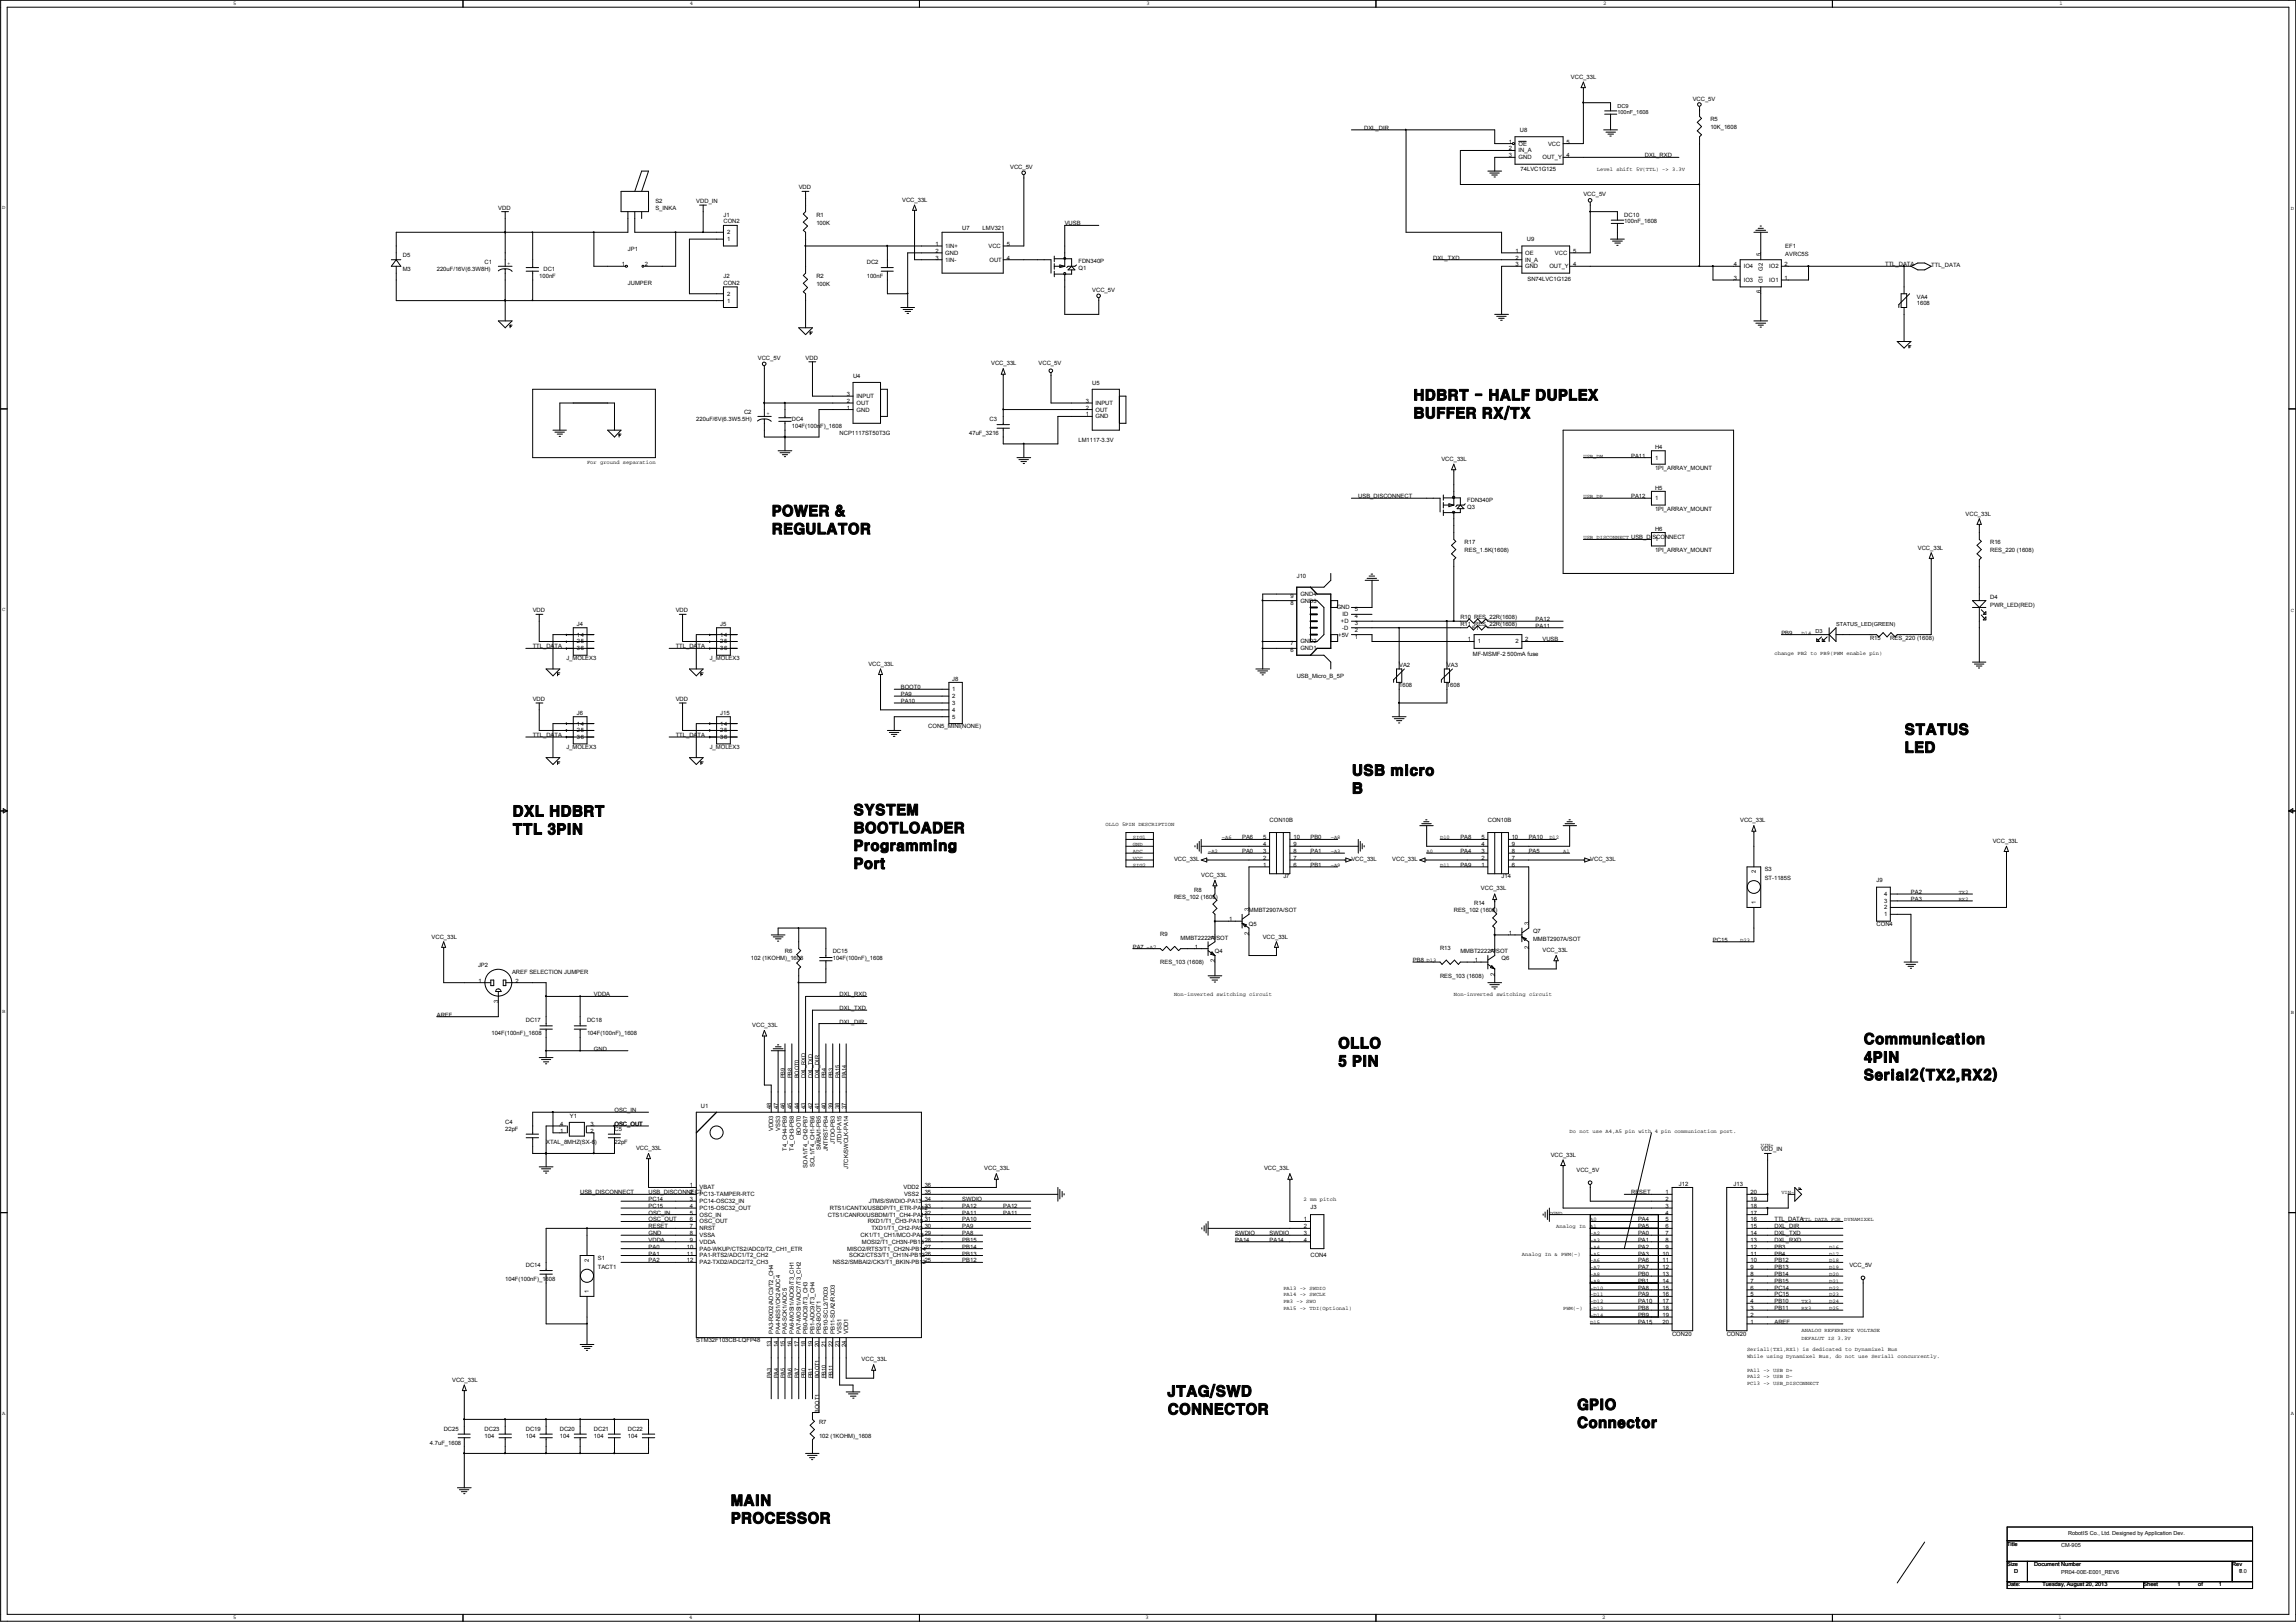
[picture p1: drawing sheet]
<svg xmlns="http://www.w3.org/2000/svg" width="297mm" height="210mm" viewBox="0 0 297 210" stroke-linecap="round" stroke-linejoin="round" font-family="sans-serif">
<defs><g id="words">
<g font-size="1.9">
<text x="182.8" y="51.8">HDBRT - HALF DUPLEX</text>
<text x="182.8" y="54.1">BUFFER RX/TX</text>
<text x="99.8" y="66.8">POWER &amp;</text>
<text x="99.8" y="69.1">REGULATOR</text>
<text x="246.4" y="95.1">STATUS</text>
<text x="174.9" y="100.4">USB micro</text>
<text x="246.4" y="97.4">LED</text>
<text x="66.3" y="105.7">DXL HDBRT</text>
<text x="66.3" y="108">TTL 3PIN</text>
<text x="110.4" y="105.5">SYSTEM</text>
<text x="110.4" y="107.8">BOOTLOADER</text>
<text x="174.9" y="102.7">B</text>
<text x="110.4" y="110.1">Programming</text>
<text x="110.4" y="112.4">Port</text>
<text x="173.1" y="135.7">OLLO</text>
<text x="241.1" y="135.1">Communication</text>
<text x="241.1" y="137.5">4PIN</text>
<text x="173.1" y="138">5 PIN</text>
<text x="241.1" y="139.8">Serial2(TX2,RX2)</text>
<text x="151" y="180.7">JTAG/SWD</text>
<text x="151" y="183">CONNECTOR</text>
<text x="204" y="182.5">GPIO</text>
<text x="204" y="184.8">Connector</text>
<text x="94.5" y="194.9">MAIN</text>
<text x="94.5" y="197.1">PROCESSOR</text>
</g>
<g font-size=".8">
<text x="203.2" y="10.2">VCC_33L</text>
<text x="176.5" y="16.8">DXL_DIR</text>
<text x="196.6" y="17.1">U8</text>
<text x="219" y="13">VCC_5V</text>
<text x="221.3" y="15.7">R5</text>
<text x="221.3" y="16.7">10K_1608</text>
<text x="130.7" y="21.8">VCC_5V</text>
<text x="195.2" y="18.6">1</text>
<text x="195.2" y="19.5">2</text>
<text x="195.2" y="20.4">3</text>
<text x="196.5" y="18.8">OE</text>
<text x="196.5" y="19.7">IN_A</text>
<text x="196.5" y="20.6">GND</text>
<text x="196.7" y="22.2">74LVC1G125</text>
<text x="199.6" y="20.6">OUT_Y</text>
<text x="200.3" y="18.8">VCC</text>
<text x="202.6" y="20.4">4</text>
<text x="202.6" y="18.6">5</text>
<text x="212.8" y="20.4">DXL_RXD</text>
<text x="64.5" y="27.1">VDD</text>
<text x="84.8" y="26.2">S2</text>
<text x="84.8" y="27.1">S_INKA</text>
<text x="90.1" y="26.2">VDD_IN</text>
<text x="93.6" y="28">J1</text>
<text x="93.6" y="28.9">CON2</text>
<text x="103.3" y="24.5">VDD</text>
<text x="105.6" y="28">R1</text>
<text x="105.6" y="29.1">100K</text>
<text x="116.7" y="26.1">VCC_33L</text>
<text x="124.5" y="29.8">U7</text>
<text x="127.1" y="29.8">LMV321</text>
<text x="137.7" y="29.2">VUSB</text>
<text x="204.8" y="25.4">VCC_5V</text>
<text x="210.1" y="28">DC10</text>
<text x="210.1" y="28.9">100nF_1608</text>
<text x="52.1" y="33.3">D5</text>
<text x="52.1" y="35.1">M3</text>
<text x="56.5" y="35.1">220uF/16V(6.3W8H)</text>
<text x="62.7" y="34.2">C1</text>
<text x="69.8" y="36">100nF</text>
<text x="70.3" y="35.1">DC1</text>
<text x="80.4" y="34.5">1</text>
<text x="81.2" y="32.4">JP1</text>
<text x="83.4" y="34.5">2</text>
<text x="93.6" y="36">J2</text>
<text x="94.1" y="31.2">1</text>
<text x="94.1" y="30.3">2</text>
<text x="105.6" y="36">R2</text>
<text x="112.1" y="34.2">DC2</text>
<text x="112.1" y="36">100nF</text>
<text x="121" y="31.8">1</text>
<text x="121" y="32.7">2</text>
<text x="121" y="33.6">3</text>
<text x="122.3" y="32.1">1IN+</text>
<text x="122.3" y="33">GND</text>
<text x="122.3" y="33.9">1IN-</text>
<text x="127.9" y="32.1">VCC</text>
<text x="128" y="33.9">OUT</text>
<text x="130.3" y="33.6">4</text>
<text x="130.3" y="31.8">5</text>
<text x="139.5" y="34.9">Q1</text>
<text x="139.5" y="34">FDN340P</text>
<text x="185.4" y="33.6">DXL_TXD</text>
<text x="196.1" y="32.7">1</text>
<text x="196.1" y="33.6">2</text>
<text x="196.1" y="34.5">3</text>
<text x="197.3" y="33">OE</text>
<text x="197.3" y="33.9">IN_A</text>
<text x="197.3" y="34.7">GND</text>
<text x="197.5" y="31.2">U9</text>
<text x="200.4" y="34.7">OUT_Y</text>
<text x="201.2" y="33">VCC</text>
<text x="203.5" y="34.5">4</text>
<text x="203.5" y="32.7">5</text>
<text x="224.3" y="34.5">4</text>
<text x="225.6" y="34.7">IO4</text>
<text x="227.8" y="33.1" transform="rotate(-90 227.8 33.1)">5</text>
<text x="228" y="35.1" transform="rotate(-90 228 35.1)">G2</text>
<text x="228.9" y="34.7">IO2</text>
<text x="230.9" y="34.5">2</text>
<text x="231" y="32.1">EF1</text>
<text x="231" y="33.1">AVRC5S</text>
<text x="243.9" y="34.5">TTL_DATA</text>
<text x="249.8" y="34.6">TTL_DATA</text>
<text x="81.2" y="36.9">JUMPER</text>
<text x="93.6" y="36.9">CON2</text>
<text x="94.1" y="39.2">1</text>
<text x="94.1" y="38.3">2</text>
<text x="105.6" y="37">100K</text>
<text x="141.3" y="37.8">VCC_5V</text>
<text x="197.6" y="36.3">SN74LVC1G126</text>
<text x="224.3" y="36.2">3</text>
<text x="225.6" y="36.5">IO3</text>
<text x="227.8" y="38" transform="rotate(-90 227.8 38)">6</text>
<text x="228" y="36.7" transform="rotate(-90 228 36.7)">G1</text>
<text x="228.9" y="36.5">IO1</text>
<text x="230.9" y="36.2">1</text>
<text x="248" y="38.7">VA4</text>
<text x="248" y="39.4">1608</text>
<text x="98" y="46.6">VCC_5V</text>
<text x="104.2" y="46.6">VDD</text>
<text x="128.2" y="47.3">VCC_33L</text>
<text x="134.4" y="47.3">VCC_5V</text>
<text x="96.3" y="53.6">C2</text>
<text x="109.6" y="53">1</text>
<text x="109.6" y="52.2">2</text>
<text x="109.6" y="51.3">3</text>
<text x="110.4" y="48.9">U4</text>
<text x="110.8" y="53.3">GND</text>
<text x="110.8" y="52.4">OUT</text>
<text x="110.8" y="51.5">INPUT</text>
<text x="140.5" y="53.9">1</text>
<text x="140.5" y="53">2</text>
<text x="140.5" y="52.2">3</text>
<text x="141.3" y="49.8">U5</text>
<text x="141.7" y="53.3">OUT</text>
<text x="141.7" y="52.4">INPUT</text>
<text x="90.1" y="54.5">220uF/6V(6.3W5.5H)</text>
<text x="102.4" y="54.5">DC4</text>
<text x="102.4" y="55.4">104F(100nF)_1608</text>
<text x="108.6" y="56.3">NCP1117ST50T3G</text>
<text x="125.4" y="56.3">47uF_3216</text>
<text x="128" y="54.5">C3</text>
<text x="139.5" y="57.2">LM1117-3.3V</text>
<text x="141.7" y="54.1">GND</text>
<text x="186.5" y="59.6">VCC_33L</text>
<text x="211" y="59.2">PA11</text>
<text x="214.1" y="59.5">1</text>
<text x="214.1" y="58.1">H4</text>
<text x="175.7" y="64.5">USB_DISCONNECT</text>
<text x="189.8" y="65.8">Q3</text>
<text x="189.8" y="64.9">FDN340P</text>
<text x="211" y="64.5">PA12</text>
<text x="214.1" y="60.8">1PI_ARRAY_MOUNT</text>
<text x="214.1" y="64.7">1</text>
<text x="214.1" y="63.4">H5</text>
<text x="189.5" y="70.4">R17</text>
<text x="189.5" y="71.5">RES_1.5K(1608)</text>
<text x="214.1" y="70.1">1</text>
<text x="214.1" y="68.7">H6</text>
<text x="214.1" y="71.4">1PI_ARRAY_MOUNT</text>
<text x="214.1" y="66.1">1PI_ARRAY_MOUNT</text>
<text x="248.1" y="71.1">VCC_33L</text>
<text x="254.3" y="66.7">VCC_33L</text>
<text x="257.5" y="70.4">R16</text>
<text x="257.5" y="71.5">RES_220 (1608)</text>
<text x="167" y="77.4">9</text>
<text x="167.8" y="74.8">J10</text>
<text x="168.2" y="78">GND3</text>
<text x="168.2" y="77.1">GND4</text>
<text x="257.5" y="77.5">D4</text>
<text x="68.9" y="83.9">TTL_DATA</text>
<text x="68.9" y="79.2">VDD</text>
<text x="74.6" y="82.4">14</text>
<text x="74.6" y="83.3">25</text>
<text x="74.6" y="81.1">J4</text>
<text x="87.4" y="79.2">VDD</text>
<text x="87.4" y="83.9">TTL_DATA</text>
<text x="93.2" y="82.4">14</text>
<text x="93.2" y="83.3">25</text>
<text x="93.2" y="81.1">J5</text>
<text x="167" y="83.5">7</text>
<text x="167" y="78.2">8</text>
<text x="168.2" y="83.3">GND2</text>
<text x="172.9" y="78.9">GND</text>
<text x="173.1" y="82.4">+5V</text>
<text x="173.5" y="80.6">+D</text>
<text x="173.6" y="81.5">-D</text>
<text x="173.7" y="79.8">ID</text>
<text x="175.3" y="82.6">1</text>
<text x="175.3" y="81.7">2</text>
<text x="175.3" y="80.9">3</text>
<text x="175.3" y="80">4</text>
<text x="175.3" y="79.1">5</text>
<text x="188.9" y="80.1">R10 RES_22R(1608)</text>
<text x="188.9" y="81">R11 RES_22R(1608)</text>
<text x="189.9" y="83">1</text>
<text x="190.5" y="81.5">F1</text>
<text x="191.2" y="83.3">1</text>
<text x="196.1" y="83.3">2</text>
<text x="197.3" y="83">2</text>
<text x="198.7" y="80.4">PA12</text>
<text x="198.7" y="81.2">PA11</text>
<text x="199.6" y="83">VUSB</text>
<text x="230.5" y="82.1">PB9</text>
<text x="241.9" y="82.8">R15</text>
<text x="244.6" y="82.8">RES_220 (1608)</text>
<text x="257.5" y="78.5">PWR_LED(RED)</text>
<text x="73.3" y="85.4">J_MOLEX3</text>
<text x="74.6" y="84.2">36</text>
<text x="91.8" y="85.4">J_MOLEX3</text>
<text x="93.2" y="84.2">36</text>
<text x="112.3" y="86.1">VCC_33L</text>
<text x="116.5" y="89.2">BOOT0</text>
<text x="123.2" y="89.5">1</text>
<text x="123.2" y="88.2">J8</text>
<text x="167" y="84.4">6</text>
<text x="167.8" y="87.7">USB_Micro_B_5P</text>
<text x="168.2" y="84.2">GND1</text>
<text x="181" y="86.3">VA2</text>
<text x="181" y="88.9">1608</text>
<text x="187.2" y="86.3">VA3</text>
<text x="187.2" y="88.9">1608</text>
<text x="190.5" y="84.9">MF-MSMF-2 500mA fuse</text>
<text x="68.9" y="90.7">VDD</text>
<text x="68.9" y="95.4">TTL_DATA</text>
<text x="74.6" y="93.9">14</text>
<text x="74.6" y="94.8">25</text>
<text x="74.6" y="95.6">36</text>
<text x="74.6" y="92.5">J6</text>
<text x="87.4" y="90.7">VDD</text>
<text x="87.4" y="95.4">TTL_DATA</text>
<text x="93.2" y="93.9">14</text>
<text x="93.2" y="94.8">25</text>
<text x="93.2" y="95.6">36</text>
<text x="93.2" y="92.5">J15</text>
<text x="116.5" y="90.1">PA9</text>
<text x="116.5" y="91">PA10</text>
<text x="120.1" y="94.2">CON5_MINI(NONE)</text>
<text x="123.2" y="90.3">2</text>
<text x="123.2" y="91.2">3</text>
<text x="123.2" y="92.1">4</text>
<text x="123.2" y="93">5</text>
<text x="73.3" y="96.9">J_MOLEX3</text>
<text x="91.8" y="96.9">J_MOLEX3</text>
<text x="164.3" y="106.4">CON10B</text>
<text x="192.5" y="106.4">CON10B</text>
<text x="225.1" y="106.4">VCC_33L</text>
<text x="151.9" y="111.4">VCC_33L</text>
<text x="155.4" y="113.5">VCC_33L</text>
<text x="160.7" y="110.4">PA0</text>
<text x="160.7" y="108.6">PA6</text>
<text x="163.4" y="112.2">1</text>
<text x="163.4" y="111.3">2</text>
<text x="163.4" y="110.4">3</text>
<text x="163.4" y="109.5">4</text>
<text x="163.4" y="108.6">5</text>
<text x="166" y="113.7">J7</text>
<text x="167.3" y="112.2">6</text>
<text x="167.3" y="111.3">7</text>
<text x="167.3" y="110.4">8</text>
<text x="167.3" y="109.5">9</text>
<text x="167.3" y="108.6">10</text>
<text x="169.5" y="110.4">PA1</text>
<text x="169.5" y="112.2">PB1</text>
<text x="169.5" y="108.6">PB0</text>
<text x="174.8" y="111.4">VCC_33L</text>
<text x="180.1" y="111.4">VCC_33L</text>
<text x="188.9" y="110.4">PA4</text>
<text x="188.9" y="112.2">PA9</text>
<text x="188.9" y="108.6">PA8</text>
<text x="191.7" y="112.2">1</text>
<text x="191.7" y="111.3">2</text>
<text x="191.7" y="110.4">3</text>
<text x="191.7" y="109.5">4</text>
<text x="191.7" y="108.6">5</text>
<text x="194.3" y="113.7">J14</text>
<text x="195.6" y="112.2">6</text>
<text x="195.6" y="111.3">7</text>
<text x="195.6" y="110.4">8</text>
<text x="195.6" y="109.5">9</text>
<text x="195.6" y="108.6">10</text>
<text x="197.8" y="110.4">PA5</text>
<text x="197.8" y="108.6">PA10</text>
<text x="205.7" y="111.4">VCC_33L</text>
<text x="227.2" y="113" transform="rotate(-90 227.2 113)">2</text>
<text x="228.3" y="112.8">S3</text>
<text x="228.3" y="113.8">ST-1185S</text>
<text x="257.8" y="109.1">VCC_33L</text>
<text x="151.9" y="116.3">RES_102 (1608)</text>
<text x="154.5" y="115.4">R8</text>
<text x="159" y="119.2">1</text>
<text x="161.6" y="117.9" transform="rotate(-90 161.6 117.9)">3</text>
<text x="161.6" y="119.8">Q5</text>
<text x="161.6" y="118.1">MMBT2907A/SOT</text>
<text x="188.1" y="118.1">RES_102 (1608)</text>
<text x="190.7" y="117.2">R14</text>
<text x="191.6" y="115.2">VCC_33L</text>
<text x="197.8" y="119.7" transform="rotate(-90 197.8 119.7)">3</text>
<text x="227.2" y="117" transform="rotate(-90 227.2 117)">1</text>
<text x="242.8" y="114.1">J9</text>
<text x="242.8" y="119.8">CON4</text>
<text x="243.8" y="118.6">1</text>
<text x="243.8" y="117.7">2</text>
<text x="243.8" y="116.8">3</text>
<text x="243.8" y="116">4</text>
<text x="247.2" y="115.7">PA2</text>
<text x="247.2" y="116.6">PA3</text>
<text x="55.8" y="121.5">VCC_33L</text>
<text x="61.8" y="125.1">JP2</text>
<text x="97.2" y="124.2">102 (1KOHM)_1608</text>
<text x="101.6" y="123.4">R6</text>
<text x="107.7" y="123.4">DC15</text>
<text x="107.7" y="124.2">104F(100nF)_1608</text>
<text x="146.6" y="122.8">PA7 ~A7</text>
<text x="150.1" y="121.2">R9</text>
<text x="150.1" y="124.8">RES_103 (1608)</text>
<text x="152.7" y="121.6">MMBT2222A/SOT</text>
<text x="154.6" y="122.8">1</text>
<text x="157.2" y="124.5" transform="rotate(-90 157.2 124.5)">2</text>
<text x="157.2" y="121.5" transform="rotate(-90 157.2 121.5)">3</text>
<text x="157.2" y="123.4">Q4</text>
<text x="161.6" y="121" transform="rotate(-90 161.6 121)">2</text>
<text x="163.4" y="121.5">VCC_33L</text>
<text x="182.8" y="124.5">PB8 D13</text>
<text x="186.3" y="122.9">R13</text>
<text x="188.9" y="123.4">MMBT2222A/SOT</text>
<text x="190.8" y="124.5">1</text>
<text x="193.4" y="123.2" transform="rotate(-90 193.4 123.2)">3</text>
<text x="194.3" y="124.2">Q6</text>
<text x="195.2" y="121">1</text>
<text x="197.8" y="122.8" transform="rotate(-90 197.8 122.8)">2</text>
<text x="198.3" y="120.7">Q7</text>
<text x="198.3" y="121.8">MMBT2907A/SOT</text>
<text x="199.6" y="123.2">VCC_33L</text>
<text x="221.6" y="121.9">PC15</text>
<text x="56.5" y="131.6">AREF</text>
<text x="61.9" y="127.2">1</text>
<text x="64.5" y="129.8" transform="rotate(-90 64.5 129.8)">3</text>
<text x="66.2" y="126">AREF SELECTION JUMPER</text>
<text x="66.7" y="127.2">2</text>
<text x="76.8" y="128.9">VDDA</text>
<text x="108.6" y="128.9">DXL_RXD</text>
<text x="108.6" y="130.7">DXL_TXD</text>
<text x="186.3" y="126.5">RES_103 (1608)</text>
<text x="193.4" y="126.3" transform="rotate(-90 193.4 126.3)">2</text>
<text x="63.6" y="133.9">104F(100nF)_1608</text>
<text x="68" y="132.2">DC17</text>
<text x="75.9" y="132.2">DC18</text>
<text x="75.9" y="133.9">104F(100nF)_1608</text>
<text x="76.8" y="136">GND</text>
<text x="97.3" y="132.9">VCC_33L</text>
<text x="108.6" y="132.5">DXL_DIR</text>
<text x="79.5" y="143.9">OSC_IN</text>
<text x="90.7" y="143.3">U1</text>
<text x="99.8" y="143.5" transform="rotate(-90 99.8 143.5)">48</text>
<text x="100.7" y="143.5" transform="rotate(-90 100.7 143.5)">47</text>
<text x="101.6" y="143.5" transform="rotate(-90 101.6 143.5)">46</text>
<text x="102.4" y="143.5" transform="rotate(-90 102.4 143.5)">45</text>
<text x="103.3" y="143.5" transform="rotate(-90 103.3 143.5)">44</text>
<text x="104.2" y="143.5" transform="rotate(-90 104.2 143.5)">43</text>
<text x="105.1" y="143.5" transform="rotate(-90 105.1 143.5)">42</text>
<text x="106" y="143.5" transform="rotate(-90 106 143.5)">41</text>
<text x="106.8" y="143.5" transform="rotate(-90 106.8 143.5)">40</text>
<text x="107.7" y="143.5" transform="rotate(-90 107.7 143.5)">39</text>
<text x="108.6" y="143.5" transform="rotate(-90 108.6 143.5)">38</text>
<text x="109.5" y="143.5" transform="rotate(-90 109.5 143.5)">37</text>
<text x="65.4" y="145.5">C4</text>
<text x="65.4" y="146.3">22pF</text>
<text x="70.7" y="148.1">XTAL_8MHZ(SX-6)</text>
<text x="72.5" y="145.7">4</text>
<text x="72.5" y="146.6">1</text>
<text x="73.7" y="144.7">Y1</text>
<text x="76.4" y="146.6">2</text>
<text x="76.4" y="145.7">3</text>
<text x="79.5" y="146.3">C5</text>
<text x="79.5" y="148.1">22pF</text>
<text x="79.5" y="145.7">OSC_OUT</text>
<text x="82.3" y="148.8">VCC_33L</text>
<text x="100" y="146.4" transform="rotate(-90 100 146.4)">VDD3</text>
<text x="100.9" y="146.3" transform="rotate(-90 100.9 146.3)">VSS3</text>
<text x="101.8" y="148.9" transform="rotate(-90 101.8 148.9)">T4_CH4-PB9</text>
<text x="102.7" y="148.9" transform="rotate(-90 102.7 148.9)">T4_CH3-PB8</text>
<text x="103.6" y="146.9" transform="rotate(-90 103.6 146.9)">BOOT0</text>
<text x="106.2" y="148.8" transform="rotate(-90 106.2 148.8)">SMBAI1-PB5</text>
<text x="107.1" y="149" transform="rotate(-90 107.1 149)">JNTRST-PB4</text>
<text x="108" y="148" transform="rotate(-90 108 148)">JTDO-PB3</text>
<text x="108.9" y="148.1" transform="rotate(-90 108.9 148.1)">JTDI-PA15</text>
<text x="200.6" y="149.7">VCC_33L</text>
<text x="227.8" y="149">VDD_IN</text>
<text x="75.1" y="154.6">USB_DISCONNECT</text>
<text x="83.9" y="154.6">USB_DISCONNECT</text>
<text x="83.9" y="155.4">PC14</text>
<text x="89.2" y="153.7">1</text>
<text x="89.2" y="154.6">2</text>
<text x="89.2" y="155.4">3</text>
<text x="90.5" y="153.9">VBAT</text>
<text x="90.5" y="154.8">PC13-TAMPER-RTC</text>
<text x="90.5" y="155.7">PC14-OSC32_IN</text>
<text x="104.5" y="151.1" transform="rotate(-90 104.5 151.1)">SDA1/T4_CH2-PB7</text>
<text x="105.4" y="151" transform="rotate(-90 105.4 151)">SCL1/T4_CH1-PB6</text>
<text x="109.7" y="151.3" transform="rotate(-90 109.7 151.3)">JTCK/SWCLK-PA14</text>
<text x="112.4" y="155.7">JTMS/SWDIO-PA13</text>
<text x="116.9" y="153.9">VDD2</text>
<text x="117" y="154.8">VSS2</text>
<text x="119.6" y="155.4">34</text>
<text x="119.6" y="154.6">35</text>
<text x="119.6" y="153.7">36</text>
<text x="124.5" y="155.4">SWDIO</text>
<text x="127.3" y="151.4">VCC_33L</text>
<text x="163.5" y="151.4">VCC_33L</text>
<text x="204" y="151.6">VCC_5V</text>
<text x="211" y="154.6">RESET</text>
<text x="215.5" y="154.6">1</text>
<text x="215.5" y="155.4">2</text>
<text x="217.2" y="153.4">J12</text>
<text x="224.3" y="153.4">J13</text>
<text x="226.5" y="155.4">19</text>
<text x="226.5" y="154.6">20</text>
<text x="83.9" y="158.1">OSC_OUT</text>
<text x="83.9" y="161.6">PA0</text>
<text x="83.9" y="159">RESET</text>
<text x="83.9" y="160.7">VDDA</text>
<text x="83.9" y="156.3">PC15</text>
<text x="83.9" y="157.2">OSC_IN</text>
<text x="83.9" y="159.9">GND</text>
<text x="88.9" y="161.6">10</text>
<text x="89.2" y="156.3">4</text>
<text x="89.2" y="157.2">5</text>
<text x="89.2" y="158.1">6</text>
<text x="89.2" y="159">7</text>
<text x="89.2" y="159.9">8</text>
<text x="89.2" y="160.7">9</text>
<text x="90.5" y="156.6">PC15-OSC32_OUT</text>
<text x="90.5" y="157.4">OSC_IN</text>
<text x="90.5" y="158.3">OSC_OUT</text>
<text x="90.5" y="159.2">NRST</text>
<text x="90.5" y="160.1">VSSA</text>
<text x="90.5" y="161">VDDA</text>
<text x="90.5" y="161.8">PA0-WKUP/CTS2/ADC0/T2_CH1_ETR</text>
<text x="107.1" y="157.4">CTS1/CANRX/USBDM/T1_CH4-PA11</text>
<text x="107.4" y="156.6">RTS1/CANTX/USBDP/T1_ETR-PA12</text>
<text x="109.6" y="161.8">MISO2/RTS3/T1_CH2N-PB14</text>
<text x="111.3" y="160.1">CK1/T1_CH1/MCO-PA8</text>
<text x="111.5" y="161">MOSI2/T1_CH3N-PB15</text>
<text x="112.3" y="158.3">RXD1/T1_CH3-PA10</text>
<text x="112.7" y="159.2">TXD1/T1_CH2-PA9</text>
<text x="119.6" y="161.6">27</text>
<text x="119.6" y="160.7">28</text>
<text x="119.6" y="159.9">29</text>
<text x="119.6" y="159">30</text>
<text x="119.6" y="158.1">31</text>
<text x="119.6" y="157.2">32</text>
<text x="119.6" y="156.3">33</text>
<text x="124.5" y="156.3">PA12</text>
<text x="124.5" y="157.2">PA11</text>
<text x="124.5" y="160.7">PB15</text>
<text x="124.5" y="159.9">PA8</text>
<text x="124.5" y="161.6">PB14</text>
<text x="124.5" y="159">PA9</text>
<text x="124.5" y="158.1">PA10</text>
<text x="129.8" y="156.3">PA12</text>
<text x="129.8" y="157.2">PA11</text>
<text x="159.8" y="160.7">PA14</text>
<text x="159.8" y="159.9">SWDIO</text>
<text x="164.2" y="160.7">PA14</text>
<text x="164.3" y="159.9">SWDIO</text>
<text x="168.7" y="158.1">1</text>
<text x="168.7" y="159">2</text>
<text x="168.7" y="159.9">3</text>
<text x="168.7" y="160.7">4</text>
<text x="169.5" y="156.5">J3</text>
<text x="211.9" y="161.6">PA2</text>
<text x="211.9" y="159">PA5</text>
<text x="211.9" y="158.1">PA4</text>
<text x="211.9" y="159.9">PA0</text>
<text x="211.9" y="160.7">PA1</text>
<text x="215.5" y="156.3">3</text>
<text x="215.5" y="157.2">4</text>
<text x="215.5" y="158.1">5</text>
<text x="215.5" y="159">6</text>
<text x="215.5" y="159.9">7</text>
<text x="215.5" y="160.7">8</text>
<text x="215.5" y="161.6">9</text>
<text x="226.5" y="161.6">12</text>
<text x="226.5" y="160.7">13</text>
<text x="226.5" y="159.9">14</text>
<text x="226.5" y="159">15</text>
<text x="226.5" y="158.1">16</text>
<text x="226.5" y="157.2">17</text>
<text x="226.5" y="156.3">18</text>
<text x="229.6" y="158.1">TTL_DATATTL DATA FOR DYNAMIXEL</text>
<text x="229.6" y="161.6">PB3</text>
<text x="229.6" y="159">DXL_DIR</text>
<text x="229.6" y="160.7">DXL_RXD</text>
<text x="229.6" y="159.9">DXL_TXD</text>
<text x="65.4" y="165.7">104F(100nF)_1608</text>
<text x="68" y="164">DC14</text>
<text x="76.2" y="167.3" transform="rotate(-90 76.2 167.3)">1</text>
<text x="76.2" y="163.4" transform="rotate(-90 76.2 163.4)">2</text>
<text x="77.3" y="163.1">S1</text>
<text x="77.3" y="164.2">TACT1</text>
<text x="83.9" y="163.4">PA2</text>
<text x="83.9" y="162.5">PA1</text>
<text x="88.9" y="162.5">11</text>
<text x="88.9" y="163.4">12</text>
<text x="90.5" y="162.7">PA1-RTS2/ADC1/T2_CH2</text>
<text x="90.5" y="163.6">PA2-TXD2/ADC2/T2_CH3</text>
<text x="107.7" y="163.6">NSS2/SMBAI2/CK3/T1_BKIN-PB12</text>
<text x="109.9" y="162.7">SCK2/CTS3/T1_CH1N-PB13</text>
<text x="119.6" y="163.4">25</text>
<text x="119.6" y="162.5">26</text>
<text x="124.5" y="162.5">PB13</text>
<text x="124.5" y="163.4">PB12</text>
<text x="169.5" y="162.7">CON4</text>
<text x="211.9" y="162.5">PA3</text>
<text x="211.9" y="167.8">PA9</text>
<text x="211.9" y="166.9">PA8</text>
<text x="211.9" y="166">PB1</text>
<text x="211.9" y="163.4">PA6</text>
<text x="211.9" y="165.1">PB0</text>
<text x="211.9" y="164.3">PA7</text>
<text x="215.1" y="162.5">10</text>
<text x="215.1" y="163.4">11</text>
<text x="215.1" y="164.3">12</text>
<text x="215.1" y="165.1">13</text>
<text x="215.1" y="166">14</text>
<text x="215.1" y="166.9">15</text>
<text x="215.1" y="167.8">16</text>
<text x="226.5" y="167.8">5</text>
<text x="226.5" y="166.9">6</text>
<text x="226.5" y="166">7</text>
<text x="226.5" y="165.1">8</text>
<text x="226.5" y="164.3">9</text>
<text x="226.5" y="163.4">10</text>
<text x="226.5" y="162.5">11</text>
<text x="229.6" y="163.4">PB12</text>
<text x="229.6" y="162.5">PB4</text>
<text x="229.6" y="167.8">PC15</text>
<text x="229.6" y="164.3">PB13</text>
<text x="229.6" y="166">PB15</text>
<text x="229.6" y="166.9">PC14</text>
<text x="229.6" y="165.1">PB14</text>
<text x="239.3" y="164">VCC_5V</text>
<text x="90.1" y="173.7">STM32F103CB-LQFP48</text>
<text x="100" y="172.6" transform="rotate(-90 100 172.6)">PA3-RXD2/ADC3/T2_CH4</text>
<text x="100.9" y="172.6" transform="rotate(-90 100.9 172.6)">PA4-NSS1/CK2/ADC4</text>
<text x="101.8" y="172.6" transform="rotate(-90 101.8 172.6)">PA5-SCK1/ADC5</text>
<text x="102.7" y="172.6" transform="rotate(-90 102.7 172.6)">PA6-MOSI1/ADC6/T3_CH1</text>
<text x="103.6" y="172.6" transform="rotate(-90 103.6 172.6)">PA7-MOSI1/ADC7/T3_CH2</text>
<text x="104.5" y="172.6" transform="rotate(-90 104.5 172.6)">PB0-ADC8/T3_CH3</text>
<text x="105.4" y="172.6" transform="rotate(-90 105.4 172.6)">PB1-ADC9/T3_CH4</text>
<text x="106.2" y="172.6" transform="rotate(-90 106.2 172.6)">PB2-BOOT1</text>
<text x="107.1" y="172.6" transform="rotate(-90 107.1 172.6)">PB10-SCL2/TXD3</text>
<text x="108" y="172.6" transform="rotate(-90 108 172.6)">PB11-SDA2/RXD3</text>
<text x="108.9" y="172.6" transform="rotate(-90 108.9 172.6)">VSS1</text>
<text x="109.7" y="172.6" transform="rotate(-90 109.7 172.6)">VDD1</text>
<text x="211.9" y="170.4">PB9</text>
<text x="211.9" y="171.3">PA15</text>
<text x="211.9" y="169.5">PB8</text>
<text x="211.9" y="168.7">PA10</text>
<text x="215.1" y="168.7">17</text>
<text x="215.1" y="169.5">18</text>
<text x="215.1" y="170.4">19</text>
<text x="215.1" y="171.3">20</text>
<text x="216.3" y="172.8">CON20</text>
<text x="223.4" y="172.8">CON20</text>
<text x="226.5" y="171.3">1</text>
<text x="226.5" y="170.4">2</text>
<text x="226.5" y="169.5">3</text>
<text x="226.5" y="168.7">4</text>
<text x="229.6" y="171.3">AREF</text>
<text x="229.6" y="168.7">PB10</text>
<text x="229.6" y="169.5">PB11</text>
<text x="58.5" y="178.8">VCC_33L</text>
<text x="99.8" y="174.4" transform="rotate(-90 99.8 174.4)">13</text>
<text x="100.7" y="174.4" transform="rotate(-90 100.7 174.4)">14</text>
<text x="101.6" y="174.4" transform="rotate(-90 101.6 174.4)">15</text>
<text x="102.4" y="174.4" transform="rotate(-90 102.4 174.4)">16</text>
<text x="103.3" y="174.4" transform="rotate(-90 103.3 174.4)">17</text>
<text x="104.2" y="174.4" transform="rotate(-90 104.2 174.4)">18</text>
<text x="105.1" y="174.4" transform="rotate(-90 105.1 174.4)">19</text>
<text x="106" y="174.4" transform="rotate(-90 106 174.4)">20</text>
<text x="106.8" y="174.4" transform="rotate(-90 106.8 174.4)">21</text>
<text x="107.7" y="174.4" transform="rotate(-90 107.7 174.4)">22</text>
<text x="108.6" y="174.4" transform="rotate(-90 108.6 174.4)">23</text>
<text x="109.5" y="174.4" transform="rotate(-90 109.5 174.4)">24</text>
<text x="111.5" y="176.2">VCC_33L</text>
<text x="57.4" y="185.2">DC25</text>
<text x="62.7" y="185.2">DC23</text>
<text x="68" y="185.2">DC19</text>
<text x="72.4" y="185.2">DC20</text>
<text x="76.8" y="185.2">DC21</text>
<text x="81.2" y="185.2">DC22</text>
<text x="106" y="184.3">R7</text>
<text x="55.6" y="186.9">4.7uF_1608</text>
<text x="62.7" y="186.1">104</text>
<text x="68" y="186.1">104</text>
<text x="72.4" y="186.1">104</text>
<text x="76.8" y="186.1">104</text>
<text x="81.2" y="186.1">104</text>
<text x="106" y="186.1">102 (1KOHM)_1608</text>
</g>
<g font-size=".7">
<text x="30.2" y=".7">5</text>
<text x="89.2" y=".7">4</text>
<text x="148.3" y=".7">3</text>
<text x="207.4" y=".7">2</text>
<text x="266.4" y=".7">1</text>
<text x="209.3" y="13.9">DC9</text>
<text x="209.3" y="14.8">100nF_1608</text>
<text x="206.6" y="22.1">Level shift 5V(TTL) -&gt; 3.3V</text>
<text x=".3" y="27.1">D</text>
<text x="296.4" y="27.2">D</text>
<text x="65.6" y="34.3">+</text>
<text x="99.2" y="53.7">+</text>
<text x="204.8" y="59.2">USB_DM</text>
<text x="75.9" y="60.1">For ground separation</text>
<text x="204.8" y="64.5">USB_DP</text>
<text x="204.8" y="69.8">USB_DISCONNECT USB_DISCONNECT</text>
<text x=".3" y="79.1">C</text>
<text x="233.1" y="82.1">D14</text>
<text x="234.9" y="81.9">D3</text>
<text x="237.5" y="81">STATUS_LED(GREEN)</text>
<text x="296.4" y="79.2">C</text>
<text x="229.6" y="84.8">change PB2 to PB9(PWM enable pin)</text>
<text x="143" y="106.8">OLLO 5PIN DESCRIPTION</text>
<text x="146.6" y="108.6">SIG1</text>
<text x="146.6" y="109.5">GND</text>
<text x="146.6" y="110.4">ADC</text>
<text x="146.6" y="111.3">VCC</text>
<text x="146.6" y="112.2">SIG2</text>
<text x="156.3" y="110.4">~A2</text>
<text x="158.1" y="108.6">~A6</text>
<text x="172.2" y="110.4">~A3</text>
<text x="172.2" y="108.6">~A8</text>
<text x="172.2" y="112.2">~A9</text>
<text x="184.6" y="110.4">A0</text>
<text x="186.3" y="108.6">D10</text>
<text x="186.3" y="112.2">D11</text>
<text x="200.4" y="108.6">D12</text>
<text x="202.2" y="110.4">A1</text>
<text x="253.4" y="115.7">TX2</text>
<text x="253.4" y="116.6">RX2</text>
<text x="225.1" y="121.9">D23</text>
<text x=".3" y="131.1">B</text>
<text x="151.9" y="128.9">Non-inverted switching circuit</text>
<text x="188.1" y="128.9">Non-inverted switching circuit</text>
<text x="296.4" y="131.2">B</text>
<text x="101.6" y="139.5" transform="rotate(-90 101.6 139.5)">PB9</text>
<text x="102.4" y="139.5" transform="rotate(-90 102.4 139.5)">PB8</text>
<text x="103.3" y="139.5" transform="rotate(-90 103.3 139.5)">BOOT0</text>
<text x="104.2" y="139.5" transform="rotate(-90 104.2 139.5)">DXL_RXD</text>
<text x="105.1" y="139.5" transform="rotate(-90 105.1 139.5)">DXL_TXD</text>
<text x="106" y="139.5" transform="rotate(-90 106 139.5)">DXL_DIR</text>
<text x="106.8" y="139.5" transform="rotate(-90 106.8 139.5)">PB4</text>
<text x="107.7" y="139.5" transform="rotate(-90 107.7 139.5)">PB3</text>
<text x="108.6" y="139.5" transform="rotate(-90 108.6 139.5)">PA15</text>
<text x="109.5" y="139.5" transform="rotate(-90 109.5 139.5)">PA14</text>
<text x="203.1" y="146.6">Do not use A4,A5 pin with 4 pin communication port.</text>
<text x="227.8" y="148.4">VIN+</text>
<text x="168.7" y="155.4">2 mm pitch</text>
<text x="230.5" y="154.6">VIN-</text>
<text x="200.4" y="157.2">DGND</text>
<text x="201.3" y="159">Analog In</text>
<text x="205.7" y="158.1">A0</text>
<text x="205.7" y="159">A1</text>
<text x="205.7" y="159.9">~A2</text>
<text x="205.7" y="160.7">~A3</text>
<text x="205.7" y="161.6">~A4</text>
<text x="236.6" y="161.6">D16</text>
<text x="166" y="166.9">PA13 -&gt; SWDIO</text>
<text x="166" y="167.8">PA14 -&gt; SWCLK</text>
<text x="196.9" y="162.5">Analog In &amp; PWM(~)</text>
<text x="205.7" y="162.5">~A5</text>
<text x="205.7" y="163.4">~A6</text>
<text x="205.7" y="164.3">~A7</text>
<text x="205.7" y="165.1">~A8</text>
<text x="205.7" y="166">~A9</text>
<text x="205.7" y="166.9">~D10</text>
<text x="205.7" y="167.8">~D11</text>
<text x="236.6" y="162.5">D17</text>
<text x="236.6" y="163.4">D18</text>
<text x="236.6" y="164.3">D19</text>
<text x="236.6" y="165.1">D20</text>
<text x="236.6" y="166">D21</text>
<text x="236.6" y="166.9">D22</text>
<text x="236.6" y="167.8">D23</text>
<text x="166" y="168.7">PB3 -&gt; SWO</text>
<text x="166" y="169.5">PA15 -&gt; TDI(Optional)</text>
<text x="202.2" y="169.5">PWM(~)</text>
<text x="205.7" y="171.3">D15</text>
<text x="205.7" y="168.7">~D12</text>
<text x="205.7" y="169.5">~D13</text>
<text x="205.7" y="170.4">~D14</text>
<text x="233.1" y="168.7">TX3</text>
<text x="233.1" y="169.5">RX3</text>
<text x="233.1" y="172.4">ANALOG REFERENCE VOLTAGE</text>
<text x="233.1" y="173.4">DEFALUT IS 3.3V</text>
<text x="236.6" y="168.7">D24</text>
<text x="236.6" y="169.5">D25</text>
<text x="99.8" y="178.4" transform="rotate(-90 99.8 178.4)">PA3</text>
<text x="100.7" y="178.4" transform="rotate(-90 100.7 178.4)">PA4</text>
<text x="101.6" y="178.4" transform="rotate(-90 101.6 178.4)">PA5</text>
<text x="102.4" y="178.4" transform="rotate(-90 102.4 178.4)">PA6</text>
<text x="103.3" y="178.4" transform="rotate(-90 103.3 178.4)">PA7</text>
<text x="104.2" y="178.4" transform="rotate(-90 104.2 178.4)">PB0</text>
<text x="105.1" y="178.4" transform="rotate(-90 105.1 178.4)">PB1</text>
<text x="106" y="178.4" transform="rotate(-90 106 178.4)">BOOT1</text>
<text x="106.8" y="178.4" transform="rotate(-90 106.8 178.4)">PB10</text>
<text x="107.7" y="178.4" transform="rotate(-90 107.7 178.4)">PB11</text>
<text x="226" y="174.8">Serial1(TX1,RX1) is dedicated to Dynamixel Bus</text>
<text x="226" y="177.5">PA11 -&gt; USB D+</text>
<text x="226" y="178.4">PA12 -&gt; USB D-</text>
<text x="226" y="179.2">PC13 -&gt; USB_DISCONNECT</text>
<text x="226" y="175.7">While using Dynamixel Bus, do not use Serial1 concurrently.</text>
<text x=".3" y="183.1">A</text>
<text x="106" y="182.8" transform="rotate(-90 106 182.8)">BOOT1</text>
<text x="296.4" y="183.2">A</text>
<text x="259.7" y="202.6">Size</text>
<text x="259.7" y="200">Title</text>
<text x="260.6" y="203.5">D</text>
<text x="263.2" y="202.6">Document Number</text>
<text x="266.7" y="200.2">CM-905</text>
<text x="266.7" y="203.7">PR04-00E-E001_REV6</text>
<text x="267.5" y="198.7">RobotIS Co., Ltd. Designed by Application Dev.</text>
<text x="288.8" y="202.6">Rev</text>
<text x="289.7" y="203.5">?</text>
<text x="289.7" y="203.5">6.0</text>
<text x="30.2" y="209.5">5</text>
<text x="89.2" y="209.5">4</text>
<text x="148.2" y="209.5">3</text>
<text x="207.3" y="209.5">2</text>
<text x="259.7" y="205.3">Date:</text>
<text x="264.2" y="205.3">Tuesday, August 20, 2013</text>
<text x="266.3" y="209.5">1</text>
<text x="277.3" y="205.3">Sheet</text>
<text x="281.7" y="205.3">1</text>
<text x="284.4" y="205.3">of</text>
<text x="287.1" y="205.3">1</text>
</g>
</g></defs>
<g fill="none" stroke="#000" stroke-width=".13">
<path d="M.1 0h296.9v209.8h-296.9zM.9 .9h295.2v208h-295.2zM59.9 0v.9M119 0v.9M174.8 16.8h18.6v1.8h2.3M178 0v.9M181.8 16.7l.1 .1zM181.9 16.8v13.3h12.4v2.6h2.6M195.7 18.5h.2l.1 .1-.2 .1h-.1zM196 17.7h6.2v3.6h-6.2zM196 19.5h-7.1v4.4h31M196.5 18.3h.9"/>
<path d="M204.8 13.2h.1v.1h-.1zM204.8 13.3h3.6v1.1M204.8 11.3v7.3h-2.6M204.8 10.6l.3 .7h-.5zM207.5 16.8h1.8M207.6 14.8h1.6M207.6 14.4h1.6M207.8 17.1h1.2M208 17.4h.7M208.3 17.6h.1M208.4 14.8v2M219.7 13.4h.3l.1 .1-.1 .2-.2 .1-.1-.1z"/>
<path d="M219.9 14.2h.1M219.9 13.8v1.3l.2 .2-.5 .5 .5 .6-.5 .5 .5 .5-.2 .3v16.8M237.1 0v.9M50.6 33.6h1.3M51.3 33.6h.1M51.3 33.6l.6 .9h-1.3zM51.3 34.5v4.4h42.3M64.5 34.5h1.7M64.9 27.4h.9M65.3 30l.1 .1h-.1zM65.3 38.8l.1 .1h-.1zM65.3 34.8a.95 .95 0 0 1 .9 .3"/>
<path d="M65.4 34.9v-.1h-.4l-.5 .3M65.4 30.1h.1M65.4 38.9h.1M65.4 27.4v7.1M65.4 34.8v6.7M68.1 35.1h1.6M68.1 34.6h1.6M68.8 30l.1 .1zM68.8 38.8l.1 .1zM68.9 30.1v4.5M68.9 35.1v3.8M76.8 30l.1 .1h-.1z"/>
<path d="M76.8 30.1v4.4h4.1M80.3 24.8h3.6v2.6h-3.6zM80.9 34.4h.2l.1 .1-.2 .1-.1-.1zM81.2 27.4v2.7h-29.9v3.5M82.1 27.4v2.7h11.5M82.1 24.8l.9-2.7h.9l-.9 2.7M83 27.4v.9M83.1 34.4h.2v.1h-.2zM87.3 30l.2 .1h-.1zM87.4 30.1v4.4h-4M90.5 26.5h.9M90.9 30l.1 .1h-.1z"/>
<path d="M91 26.5v3.6M93.6 37.1h1.8v2.7h-1.8zM93.6 29.2h1.8v2.6h-1.8zM93.6 30.9h-4.4v7.1h4.4M103.8 24.8h.8M104.1 31.8h.1v.1zM104.2 31.8h17.7M104.2 24.8v2.6l-.3 .3 .6 .5-.6 .5 .6 .6-.6 .5 .3 .3v5.2l-.3 .3 .6 .6-.6 .5 .6 .5-.6 .6 .3 .2v4.4M114 35.1h1.6M114 34.6h1.6M114.7 31.8h.1v.1h-.1zM114.8 35.1v2.9h2.6"/>
<path d="M114.8 31.8v2.8M116.5 39.8h1.8M117.3 37.9l.2 .1h-.1zM118.3 27.2v6.4h3.6M118.3 26.5l.3 .7h-.5zM121.9 30.1h7.9v5.2h-7.9zM121.9 32.7h-4.5v7.1M129.8 33.6h6.2v1.7M132.3 22.2h.3l.1 .2-.1 .1-.2 .1-.1-.1zM132.5 22.6v9.2h-2.7M136.4 34.5h1.3M136.4 33.1v.8"/>
<path d="M136.4 34.1v.7M136.4 35.1v.7M136.4 33.5h2.2v1M137.1 34.3l.6 .2-.6 .1zM137.7 33.3h.1v.2h-.1zM137.7 35.3h.1l.1 .1-.2 .2v-.1zM137.7 35.5v5.2h4.5v-2.2M138.2 34.9l.4-.4 .5 .4zM138.6 34.9v.6h-2.2M139.3 34.3l-.2 .2h-.9l-.2 .1M142 38.1h.3l.1 .2-.1 .1-.2 .1-.1-.1zM142.2 29.2h-4.5v5.3"/>
<path d="M185.4 33.6h11.5M192.5 22.1h1.8M192.7 22.4h1.3M193 22.6h.7M193.3 22.9h.2M196 20.4h-2.6v1.7M196.9 34.5h-2.6v6.2M196.9 31.8h6.2v3.5h-6.2zM202.2 20.4h15M203.1 34.5h22M205.5 25.8h.4v.1v.2l-.2 .1-.2-.1zM205.7 27.4h.1h-.1z"/>
<path d="M205.7 27.4h3.6v1.1M205.7 26.2v6.5h-2.6M208.4 30.9h1.7M208.4 28.9h1.7M208.4 28.5h1.7M208.6 31.2h1.3M208.9 31.5h.7M209.2 31.7h.1M209.3 28.9v2M219.8 23.8h.1l-.1 .1zM219.8 34.4h.1l-.1 .1zM221.5 34.4h.1v.1h-.1z"/>
<path d="M221.6 34.5v1.7h3.5M225.1 33.6h5.4v3.5h-5.4zM226.9 30.1h1.8M227.2 29.8h1.2M227.5 29.5h.6M227.7 29.3h.2M227.8 30.1v3.5M227.8 37.1v4.4M230.5 34.5h16.7M233.9 34.4h.1v.1h-.1zM234 34.5v1.7h-3.5M246 38h.7v1.8h-.7z"/>
<path d="M246.3 34.4h.1v.1h-.1zM246.3 34.5v3.5M246.3 39.8v4.4M247.1 38l-1.4 1.4v.4M247.2 34.5l.9-.5h.9l.8 .5-.8 .4h-.9zM.1 52.9h.8M64.5 41.5h1.7l-.8 .9zM66 42.2h.2M66.2 42.1h-.2v.3M68.9 50.4h15.9v8.8h-15.9zM71.5 55.7h1.8M71.8 55.9h1.2"/>
<path d="M72.1 56.2h.7M72.3 56.5h.2M74.2 52.2h-1.8v3.5M78.6 55.7h1.7l-.8 .9zM78.6 52.2h.9v3.5M80.1 56.3h.2M80.3 56.2h-.2v.4M98 53.9h1.8M98.7 46.9h.3l.1 .2-.1 .1-.2 .1-.1-.1zM98.8 52.1h.1v.1h-.1zM98.8 54.2a1.09 1.09 0 0 1 1 .3M98.9 52.2h.1"/>
<path d="M98.9 47.4v6.5M98.9 52.2h11.5M100.7 58.3h1.7M100.7 54.5h1.7M100.7 54.1h1.7M100.9 58.6h1.3M101.2 58.8h.7M101.5 59.1h.1M101.5 52.1h.1v.1h-.1zM101.5 56.5h.1l-.1 .1zM101.6 56.6h.1M101.6 52.2v1.9"/>
<path d="M101.6 54.5v3.8M103.3 42.4h1.8l-.9 .9zM104.6 46.8h.9M104.8 43.1h.2M105.1 46.8v4.5h5.3M105.1 43h-.3v.3M110.4 53h-4.4v3.6h-7.1v-2.3a.87 .87 0 0 0-.9 .2M110.4 49.5h3.5v5.3h-3.5zM113.9 50.4h.9v3.5h-.9M116.8 40h1.3M117.1 40.3h.7M117.3 40.6h.3"/>
<path d="M129 55.4h1.6M129 54.9h1.6M129.8 52.9v.1zM129.8 53h11.5M129.8 48.4v6.5M129.8 47.7l.2 .7h-.5zM131.6 59.2h1.7M131.8 59.5h1.3M132.1 59.7h.7M132.4 60h.1M132.4 57.4h.1h-.1zM132.5 57.4v1.8"/>
<path d="M135.8 47.8h.3l.1 .2-.1 .1-.2 .1-.1-.1zM136 48.3v3.9h5.3M141.3 50.4h3.5v5.3h-3.5zM141.3 53.9h-4.4v3.5h-7.1v-2M144.8 51.3h.9v3.5h-.9M193.4 40.7h1.8M193.6 40.9h1.3M193.9 41.2h.7M194.1 41.4h.2M202.2 55.7h22.1v18.5h-22.1zM204.8 59.2h8.9M213.7 58.3h1.7v1.8h-1.7z"/>
<path d="M226.9 41.5h1.8M227.2 41.8h1.2M227.5 42.1h.6M227.7 42.3h.2M245.4 44.2h1.8l-.9 .8zM247 44.9h.1M247.2 44.7h-.2v.3M296.1 52.9h.9M69.3 79.5h.9M69.8 79.5v3.5h7M87.9 79.5h.9M88.3 79.5v3.5h7.1"/>
<path d="M163.3 77.6l.1 .1-.1 .1zM163.4 77.7h4.4M167.8 76.9h-4.4v9.7M169.5 77.7h.9l.9 .9v3.5l-.9 .9h-.9zM172.2 77.7h.9v.9h-.9zM172.2 74.2v.9l-.9 .9h-1.8M174.8 79.5h2.7M174.8 64.5h11.5v1.8M176.6 75.1h1.7M176.9 74.8h1.2M177.1 74.5h.7M177.4 74.3h.2"/>
<path d="M177.5 75.1v3.5h-2.7M186.7 65.4h1.4M186.7 64.1v.6M186.7 65v.7M186.7 66v.7M186.7 64.4h2.2v1M187.4 65.2l.7 .2-.7 .2zM187.9 64.3h.3v.2h-.3zM187.9 66.2h.3v.1l-.2 .1h-.1zM188.1 66.3v3.5l.2 .3-.5 .5 .5 .5-.5 .6 .5 .5-.2 .2v8M188.1 60.8v4.6M188.1 60.1l.2 .7h-.5z"/>
<path d="M188.9 65.4l.5 .4h-.9zM188.9 65.8v.5h-2.2M189.6 65.2l-.2 .2h-.9l-.2 .2M204.8 69.8h8.9M204.8 64.5h8.9M213.7 63.6h1.7v1.8h-1.7zM213.7 68.9h1.7v1.8h-1.7zM249.8 72.3v9.8h-4.4l-.2 .3-.6-.5-.5 .5-.5-.5-.5 .5-.3-.3h-5.3M249.8 71.5l.3 .8h-.5zM255.2 77.7h1.7l-.8 .9zM255.2 78.6h1.7M256.1 67.9v1.9l.2 .3-.5 .5 .5 .5-.5 .6 .5 .5-.2 .2v5.3"/>
<path d="M256.1 78.6v7.1M256.1 67.1l.2 .8h-.5zM256.3 78.9l.4 .4M256.3 79.6l.4 .5M256.9 79.2v.3h-.3zM256.9 79.8v.4h-.3zM68 83.9h8.8M68 95.4h8.8M69.3 91h.9M69.8 91v3.5h7M70.7 86.6h1.7l-.9 .9zM70.7 98h1.7l-.9 .9z"/>
<path d="M72.1 87.3h.2M72.1 98.8h.2M72.4 87.1h-.3v.4M72.4 98.6h-.3v.3M73.2 83h.1zM73.2 94.5h.1zM73.2 83.9h.1zM73.2 95.3h.1v.1zM73.2 82.1h.1zM73.2 93.6h.1zM73.3 83h.1M73.3 94.5h.1"/>
<path d="M73.3 83.9h.1M73.3 95.4h.1M73.3 82.1h.1M73.3 93.6h.1M74.2 81.2h1.7v3.6h-1.7zM74.2 92.8h1.7v3.5h-1.7zM76.8 82.1h-5.3v4.5M76.8 93.6h-5.3v4.4M86.6 83.9h8.8M86.6 95.4h8.8M87.9 91h.9M88.3 91v3.5h7.1"/>
<path d="M89.2 86.6h1.8l-.9 .9zM89.2 98h1.8l-.9 .9zM90.7 87.3h.2M90.7 98.8h.2M91 87.1h-.3v.4M91 98.6h-.3v.3M91.9 83.9h.1M91.8 83v.1zM91.9 94.5h.1M91.8 95.3h.1l-.1 .1zM91.8 82.1v.1zM91.9 93.6h.1"/>
<path d="M91.8 83.9h.1M91.8 83h.1M91.8 94.5h.1M91.8 95.4h.1M91.8 82.1h.1M91.8 93.6h.1M92.7 81.2h1.8v3.6h-1.8zM92.7 92.8h1.8v3.5h-1.8zM95.4 82.1h-5.3v4.5M95.4 93.6h-5.3v4.4M113.9 87.3v4.6h8.9M113.9 86.6l.3 .7h-.5z"/>
<path d="M114.8 94.5h1.7M115.1 94.8h1.2M115.3 95h.7M115.6 95.3h.2M115.7 89.2h7.1M115.7 90.1h7.1M115.7 91h7.1M122.8 92.8h-7.1v1.7M122.8 88.3h1.7v5.3h-1.7zM162.5 86.6h1.7M162.7 86.8h1.3M163 87.1h.7"/>
<path d="M163.3 87.3h.1M163.3 83v.1zM163.4 83.9h.1M163.4 83h4.4M163.4 83.9h4.4M169.5 84.8h1.8l.9 .9v.9M172.2 82.1h.9v.9h-.9zM174.8 82.1h2.7v.9h13.2M174.8 81.2h15l.3-.2 .5 .5 .6-.5 .5 .5 .5-.5 .3 .2h9.7M174.8 80.4h15l.3-.3 .5 .5 .6-.5 .5 .5 .5-.5 .3 .3h9.7M180.1 92.8h1.8M180.4 93h1.2"/>
<path d="M180.7 86.6h.7v1.7h-.7zM180.7 93.3h.7M180.9 93.6h.2M180.9 81.2h.2l-.1 .1zM180.9 90.9h.1v.1h-.1zM181 81.2v5.4M181 88.3v4.5M181.7 86.6l-1.4 1.4v.3M186.9 86.6h.6v1.7h-.6zM187.1 80.3h.1v.1h-.1zM187.2 80.4v6.2M187.2 88.3v2.7h-6.2"/>
<path d="M187.9 86.6l-1.4 1.4v.3M188 80.3h.1v.1h-.1zM190.7 82.1h6.2v1.8h-6.2zM196.9 83h5.3M230.5 82.1h6.1M235 82.7l.4 .3h-.4zM235.7 82.4l-.5 .4M235.8 82.7l.3 .3h-.3zM236.4 82.4l-.5 .4M236.6 82.1l.9-.9v1.8zM236.6 81.2v1.8M255.2 85.7h1.7"/>
<path d="M255.4 85.9h1.3M255.7 86.2h.7M255.9 86.4h.2M.1 104.9h.8M.4 104.6l.5 .3-.5 .3zM145.7 107.7h3.5v4.5h-3.5zM145.7 108.6h3.5M145.7 109.5h3.5M145.7 110.4h3.5M145.7 111.3h3.5M154.6 109.4v.2M154.9 109.2v.7"/>
<path d="M155.1 108.9v1.3M155.4 109.5h8.8M155.4 108.6v1.8M155.4 111.3l.7-.3v.5zM156.1 111.3h8.1M156.3 110.4h7.9M157.1 119.2h.1l-.1 .1zM157.2 119.2h.1M157.2 114.8h.1M157.2 114.6v1.1l-.3 .3 .5 .5-.5 .5 .5 .6-.5 .5 .3 .2v3.6l-.9 .6M157.2 119.2h3.5M157.2 113.9l.2 .7h-.5z"/>
<path d="M158.1 108.6h6.1M160.7 119.5l.9 .6v3.6h3.5v-1.1M160.7 118.3v1.8M160.7 119.5l.5 .2-.1 .2zM164.2 107.7h2.7v5.4h-2.7zM164.2 112.2h-2.6v6.1l-.9 .7M165.1 107.7v5.4M166 107.7v5.4M166.9 112.2h6.2M166.9 108.6h6.2M166.9 109.5h8.8M166.9 110.4h7"/>
<path d="M166.9 111.3h7.2M174.1 111l.7 .3-.7 .2zM175.7 108.6v1.8M176 108.9v1.3M176.2 109.2v.7M176.5 109.4v.2M183.7 106.8h1.7M183.7 111.3l.7-.3v.5zM183.9 106.6h1.3M184.2 106.3h.7M184.4 111.3h8.1M184.4 106.1h.2"/>
<path d="M184.6 106.8v2.7h7.9M184.6 110.4h7.9M186.3 112.2h6.2M186.3 108.6h6.2M192.5 107.7h2.7v5.4h-2.7zM193.4 116.6h.1M193.4 107.7v5.4M193.4 116.4v1l-.3 .3 .5 .6-.5 .5 .5 .5-.5 .5 .3 .3v3.6l-.9 .5M193.4 115.7l.2 .7h-.5zM194.3 107.7v5.4M195.2 112.2h2.6v7.9l-.9 .6M195.2 108.6h6.1"/>
<path d="M195.2 110.4h7.9M195.2 111.3h9.8M202.2 106.8h1.8M202.5 106.6h1.2M202.7 106.3h.7M203 106.1h.2M203.1 106.8v2.7h-7.9M205 111l.7 .3-.7 .2zM226 112.2h1.8v5.2h-1.8zM226.9 107.6v4.6M226.9 117.4v4.5h-5.3M226.9 106.8l.3 .8h-.6z"/>
<path d="M242.8 114.8h1.8v4.4h-1.8zM244.6 118.3h2.6v6.2M244.6 116.6h10.6M244.6 115.7h10.6M259.6 110.2v7.2h-15M259.6 109.5l.2 .7h-.5zM296.1 104.9h.9M296.1 104.9l.5-.3v.6zM57.4 122.6v4.6h6.1M57.4 121.9l.3 .7h-.6zM63.5 126.8h.4v.8h-.4zM64.5 128.3v3.3h-8"/>
<path d="M64.8 128.3a.34 .34 0 0 0-.3-.3 .34 .34 0 0 0-.4 .3h.8M65.1 126.8h.3v.8h-.3zM65.4 127.2h5.3v5.6M69.8 136.9h1.7M69.8 132.8h1.7M69.8 133.2h1.7M70.1 137.1h1.1M70.3 137.4h.7M70.6 137.7h.1M70.6 128.9h.1h-.1zM70.6 135.9l.1 .1h-.1zM70.7 133.2v3.7"/>
<path d="M70.7 136h10.5M70.7 128.9h10.5M74.3 132.8h1.6M74.3 133.2h1.6M75 128.9h.1zM75 135.9l.1 .1zM75.1 128.9v3.9M75.1 133.2v2.8M98.9 134.1v6.3h.9v3.5M98.9 133.3l.3 .8h-.6zM99.8 121h1.8M99.8 136h1.8"/>
<path d="M100 135.7h1.3M100 121.2h1.3M100.3 135.5h.7M100.3 121.5h.7M100.6 135.2h.1M100.6 121.8h.1M100.7 121v-.9h6.1v3.8M100.7 136v7.9M101.6 135.1v8.8M102.4 135.1v8.8M103.3 127.1v.1zM103.3 120.1h.1"/>
<path d="M103.3 120.1v2.7l.3 .2-.5 .5 .5 .6-.5 .5 .5 .5-.3 .3v18.5M106 123.9h1.7M106 124.3h1.7M106.8 124.3v2.9h-3.5M106.8 135.1v8.8M107.7 135.1v8.8M108.6 135.1v8.8M109.5 135.1v8.8M112.1 130.7h-7v13.2M112.1 128.9h-7.9v15M112.1 132.5h-6.1v11.4M146.6 122.8h3.5l.3 .2 .5-.5 .5 .5 .6-.5 .5 .5 .2-.2h3.6"/>
<path d="M156.3 123l.9 .7M156.3 121.9v1.8M156.3 126.3h1.8M156.5 126.5h1.3M156.8 126.8h.7M156.8 123.2l.4 .5-.6-.2zM157.1 127.1h.2M157.2 123.7v2.6M165.1 121.9l.3 .7h-.5zM182.8 124.5h3.5l.3 .3 .5-.6 .5 .6 .6-.6 .5 .6 .2-.3h3.6M192.5 124.8l.9 .6M192.5 123.7v1.7"/>
<path d="M192.5 127.2h1.8M192.7 127.4h1.3M193 125l.4 .4-.6-.2zM193 127.7h.7M193.3 128h.2M193.3 120.9h.1v.1h-.1zM193.4 121h.1M193.4 125.4v1.8M193.4 121h3.5M196.9 120.1v1.8M196.9 121.2l.9 .7v3.5h3.5v-1.1M196.9 121.2l.5 .3-.1 .2z"/>
<path d="M201.3 123.7l.3 .6h-.6zM246.3 124.5h1.8M246.6 124.8h1.2M246.8 125.1h.8M247.1 125.3h.2M.1 156.9h.8M68.1 147.2h1.6M68.1 146.8h1.6M68.9 147.2v2.1h10.6v-2.1M69.8 151h1.7M70.1 151.3h1.1M70.3 151.6h.7"/>
<path d="M70.6 151.8h.1M70.6 149.2h.1v.1h-.1zM70.7 149.3h.1M71.5 143.9h.1h-.1zM71.5 143.9v2.7h1.8M73.3 145.7h-2.6v5.3M73.4 145.7v.9M73.7 145.2h1.9v1.8h-1.9zM75.1 154.6h15M75.9 145.7v.9M75.9 158.9h.1l-.1 .1zM75.9 146.6h.9v2.7"/>
<path d="M75.9 159v3.5M75.9 145.7h8M76.8 149.2v.1zM78.7 147.2h1.6M78.7 146.8h1.6M79.4 145.6h.1v.1h-.1zM79.5 145.7h.1M79.5 145.7v1.1M80.3 157.2h9.8M80.3 158.1h9.8M80.3 159.9h9.8M80.3 156.3h9.8"/>
<path d="M80.3 155.4h9.8M83.9 143.9h-15v2.9M83.9 149.9v3.8h6.2M83.9 149.3l.3 .6h-.6zM90.1 159h-19.4v5.4M90.1 143.9h29.1v29.2h-29.1zM119.2 157.2h14.1M119.2 158.1h14.1M119.2 159h14.1M119.2 159.9h7.9M119.2 156.3h14.1M119.2 155.4h14.1"/>
<path d="M119.2 154.6h17.7M128.9 152.6v1.1h-9.7M128.9 151.9l.3 .7h-.6zM136.9 153.7v1.7M137.1 153.9v1.3M137.4 154.2v.7M137.7 154.5v.1M155.5 158.9v.1M155.8 158.6v.7M156 158.4v1.2M156.3 159h13.2M156.3 158.1v1.8"/>
<path d="M159.8 159.9h9.7M166.9 152.6v5.5h2.6M166.9 151.9l.3 .7h-.6zM169.5 157.2h1.8v4.4h-1.8zM199.6 157.1v.2M199.9 156.8v.7M200.2 156.6v1.2M200.4 157.2h15.9M200.4 156.3v1.8M202.2 150.8v5.5h14.1M202.2 150.1l.3 .7h-.6zM205.5 152.9h.4v.1v.2l-.2 .1-.2-.1z"/>
<path d="M205.7 158.1h10.6M205.7 159h10.6M205.7 159.9h10.6M205.7 153.3v2.1h10.6M210.1 154.6h6.2M213.7 146.6l-3.6 15M216.3 153.7h2.7v18.5h-2.7zM223.4 153.7h2.6v18.5h-2.6zM226 158.1h12.4M226 159h12.4M226 159.9h12.4M226 154.6h2.7"/>
<path d="M228.3 149.3h.8M228.6 156.3h.1h-.1zM228.6 154.5h.1l-.1 .1zM228.7 156.3h.1M228.7 154.6h.1M228.7 156.3v.9h-2.7M228.7 149.3v6.1h-2.7M232.2 154.6h-.9v1.7h-5.3M232.2 153.7l.9 .9-.9 .8zM232.7 153.7v.2h.4M232.9 153.8v.1M296.1 156.9h.9"/>
<path d="M60.1 180v5.6M60.1 179.2l.2 .8h-.5zM69.8 164.9h1.7M69.8 164.4h1.7M70.7 164.9v6.4h5.2M75.1 162.5h1.7v5.3h-1.7zM75.1 174h1.7M75.3 174.2h1.3M75.6 174.5h.7M75.9 174.8h.1M75.9 171.2l.1 .1zM75.9 167.8v6.2"/>
<path d="M80.3 161.6h9.8M80.3 160.7h9.8M80.3 162.5h9.8M80.3 163.4h9.8M99.8 173.1v7.9M100.7 173.1v7.9M101.6 173.1v7.9M102.4 173.1v7.9M103.3 173.1v7.9M104.2 173.1v7.9M105.1 173.1v7.9M106 173.1v9.7h-.9v.9l.3 .2-.6 .5 .6 .6-.6 .5 .6 .6-.3 .2v1.8"/>
<path d="M106.8 173.1v5.3M107.7 173.1v5.3M108.6 173.1v6.1h1.8v.9M109.5 173.1v5.3h3.5v-1.1M113 176.6l.3 .7h-.5zM119.2 161.6h7.9M119.2 160.7h7.9M119.2 162.5h7.9M119.2 163.4h7.9M159.8 160.7h9.7M205.7 161.6h10.6M205.7 160.7h10.6"/>
<path d="M205.7 167.8h10.6M205.7 162.5h10.6M205.7 171.3h10.6M205.7 170.4h10.6M205.7 169.5h10.6M205.7 168.7h10.6M205.7 166.9h10.6M205.7 166h10.6M205.7 165.1h10.6M205.7 164.3h10.6M205.7 163.4h10.6M226 161.6h12.4"/>
<path d="M226 160.7h12.4M226 167.8h12.4M226 162.5h12.4M226 171.3h12.4M226 169.5h12.4M226 168.7h12.4M226 166.9h12.4M226 166h12.4M226 165.1h12.4M226 164.3h12.4M226 163.4h12.4M240.8 165.2h.4l.1 .2-.1 .1-.2 .1-.2-.1z"/>
<path d="M241 165.7v4.7h-15M59.2 192.5h1.8M59.3 186.1h1.5M59.3 185.6h1.5M59.4 192.8h1.3M59.7 193h.7M60 193.3h.2M60 183.6h.1v.1h-.1zM60 188h.1v.1h-.1zM60.1 183.7h23.8v1.9M60.1 186.1v6.4M64.6 186.1h1.6"/>
<path d="M64.6 185.6h1.6M65.3 183.6h.1v.1h-.1zM65.3 188h.1v.1h-.1zM65.4 183.7v1.9M65.4 186.1v2M69.8 186.1h1.7M69.8 185.6h1.7M70.6 183.6h.1v.1h-.1zM70.6 188h.1v.1h-.1zM70.7 183.7v1.9M70.7 186.1v2M74.3 186.1h1.6"/>
<path d="M74.3 185.6h1.6M75 183.6h.1v.1zM75 188h.1v.1zM75.1 183.7v1.9M75.1 186.1v2M78.7 186.1h1.6M78.7 185.6h1.6M79.4 183.6h.1v.1h-.1zM79.4 188h.1v.1h-.1zM79.5 183.7v1.9M79.5 186.1v2M83.1 186.1h1.6"/>
<path d="M83.1 185.6h1.6M83.9 186.1v2h-23.8M104.2 188.1h1.8M104.5 188.3h1.2M104.7 188.6h.7M105 188.9h.2M109.5 180.1h1.7M109.8 180.4h1.2M110 180.7h.7M110.3 180.9h.2M249 199.6l-3.6 5.3M259.7 197.6h31.7v8h-31.7z"/>
<path d="M259.7 199.4h31.7M59.9 208.9v.9M119 208.9v.9M178 208.9v.9M237.1 208.9v.9M259.7 202.1h31.7M259.7 204.7h31.7M262.3 202.1v2.6M277.3 204.7v.9M288.8 202.1v2.6"/>
<circle cx="226.9" cy="114.8" r=".84"/>
<circle cx="64.5" cy="127.2" r="1.74"/>
<circle cx="92.7" cy="146.6" r=".85"/>
<circle cx="75.9" cy="165.1" r=".85"/>
</g>
<path d="M74.2 52.2h4.4M167.8 76h1.7l.9 .9h1.8v7h-1.8l-.9 .9h-1.7zM92.7 143.9l-2.6 2.7M205.7 157.2h8.8v13.2h-8.8zM205.7 159h8.8M205.7 166h8.8" fill="none" stroke="#000" stroke-width=".17"/>
<path d="M169.5 79.5h.9M169.5 78.6h.9M169.5 82.1h.9M169.5 81.2h.9M169.5 80.4h.9" fill="none" stroke="#000" stroke-width=".25"/>
<g fill="#000">
<path d="M181.8 16.7l.1 .1z" fill-rule="evenodd"/>
<path d="M204.8 13.2h.1v.1h-.1z" fill-rule="evenodd"/>
<path d="M65.3 30l.1 .1h-.1z" fill-rule="evenodd"/>
<path d="M65.3 38.8l.1 .1h-.1z" fill-rule="evenodd"/>
<path d="M65.3 30l.1 .1h-.1z" fill-rule="evenodd"/>
<path d="M65.3 38.8l.1 .1h-.1z" fill-rule="evenodd"/>
<path d="M68.8 30l.1 .1z" fill-rule="evenodd"/>
<path d="M68.8 38.8l.1 .1z" fill-rule="evenodd"/>
<path d="M76.8 30l.1 .1h-.1z" fill-rule="evenodd"/>
<path d="M87.3 30l.2 .1h-.1z" fill-rule="evenodd"/>
<path d="M90.9 30l.1 .1h-.1z" fill-rule="evenodd"/>
<path d="M104.1 31.8h.1v.1z" fill-rule="evenodd"/>
<path d="M114.7 31.8h.1v.1h-.1z" fill-rule="evenodd"/>
<path d="M117.3 37.9l.2 .1h-.1z" fill-rule="evenodd"/>
<path d="M205.7 27.4h.1h-.1z" fill-rule="evenodd"/>
<path d="M219.8 23.8h.1l-.1 .1z" fill-rule="evenodd"/>
<path d="M219.8 34.4h.1l-.1 .1z" fill-rule="evenodd"/>
<path d="M221.5 34.4h.1v.1h-.1z" fill-rule="evenodd"/>
<path d="M233.9 34.4h.1v.1h-.1z" fill-rule="evenodd"/>
<path d="M246.3 34.4h.1v.1h-.1z" fill-rule="evenodd"/>
<path d="M98.8 52.1h.1v.1h-.1z" fill-rule="evenodd"/>
<path d="M101.5 52.1h.1v.1h-.1z" fill-rule="evenodd"/>
<path d="M101.5 56.5h.1l-.1 .1z" fill-rule="evenodd"/>
<path d="M101.5 56.5h.1l-.1 .1z" fill-rule="evenodd"/>
<path d="M129.8 52.9v.1z" fill-rule="evenodd"/>
<path d="M132.4 57.4h.1h-.1z" fill-rule="evenodd"/>
<path d="M163.3 77.6l.1 .1-.1 .1z" fill-rule="evenodd"/>
<path d="M73.2 83h.1z" fill-rule="evenodd"/>
<path d="M73.2 94.5h.1z" fill-rule="evenodd"/>
<path d="M73.2 83.9h.1z" fill-rule="evenodd"/>
<path d="M73.2 95.3h.1v.1z" fill-rule="evenodd"/>
<path d="M73.2 82.1h.1z" fill-rule="evenodd"/>
<path d="M73.2 93.6h.1z" fill-rule="evenodd"/>
<path d="M91.8 83v.1z" fill-rule="evenodd"/>
<path d="M91.8 95.3h.1l-.1 .1z" fill-rule="evenodd"/>
<path d="M91.8 82.1v.1z" fill-rule="evenodd"/>
<path d="M163.3 83v.1z" fill-rule="evenodd"/>
<path d="M180.9 81.2h.2l-.1 .1z" fill-rule="evenodd"/>
<path d="M180.9 90.9h.1v.1h-.1z" fill-rule="evenodd"/>
<path d="M187.1 80.3h.1v.1h-.1z" fill-rule="evenodd"/>
<path d="M188 80.3h.1v.1h-.1z" fill-rule="evenodd"/>
<path d="M157.1 119.2h.1l-.1 .1z" fill-rule="evenodd"/>
<path d="M70.6 128.9h.1h-.1z" fill-rule="evenodd"/>
<path d="M70.6 135.9l.1 .1h-.1z" fill-rule="evenodd"/>
<path d="M75 128.9h.1z" fill-rule="evenodd"/>
<path d="M75 135.9l.1 .1z" fill-rule="evenodd"/>
<path d="M103.3 127.1v.1z" fill-rule="evenodd"/>
<path d="M193.3 120.9h.1v.1h-.1z" fill-rule="evenodd"/>
<path d="M70.6 149.2h.1v.1h-.1z" fill-rule="evenodd"/>
<path d="M70.6 149.2h.1v.1h-.1z" fill-rule="evenodd"/>
<path d="M71.5 143.9h.1h-.1z" fill-rule="evenodd"/>
<path d="M75.9 158.9h.1l-.1 .1z" fill-rule="evenodd"/>
<path d="M76.8 149.2v.1z" fill-rule="evenodd"/>
<path d="M79.4 145.6h.1v.1h-.1z" fill-rule="evenodd"/>
<path d="M228.6 156.3h.1h-.1z" fill-rule="evenodd"/>
<path d="M228.6 154.5h.1l-.1 .1z" fill-rule="evenodd"/>
<path d="M75.9 171.2l.1 .1z" fill-rule="evenodd"/>
<path d="M60 183.6h.1v.1h-.1z" fill-rule="evenodd"/>
<path d="M60 188h.1v.1h-.1z" fill-rule="evenodd"/>
<path d="M65.3 183.6h.1v.1h-.1z" fill-rule="evenodd"/>
<path d="M65.3 188h.1v.1h-.1z" fill-rule="evenodd"/>
<path d="M70.6 183.6h.1v.1h-.1z" fill-rule="evenodd"/>
<path d="M70.6 188h.1v.1h-.1z" fill-rule="evenodd"/>
<path d="M75 183.6h.1v.1z" fill-rule="evenodd"/>
<path d="M75 188h.1v.1z" fill-rule="evenodd"/>
<path d="M79.4 183.6h.1v.1h-.1z" fill-rule="evenodd"/>
<path d="M79.4 188h.1v.1h-.1z" fill-rule="evenodd"/>
</g>
<use href="#words"/>
</svg>
